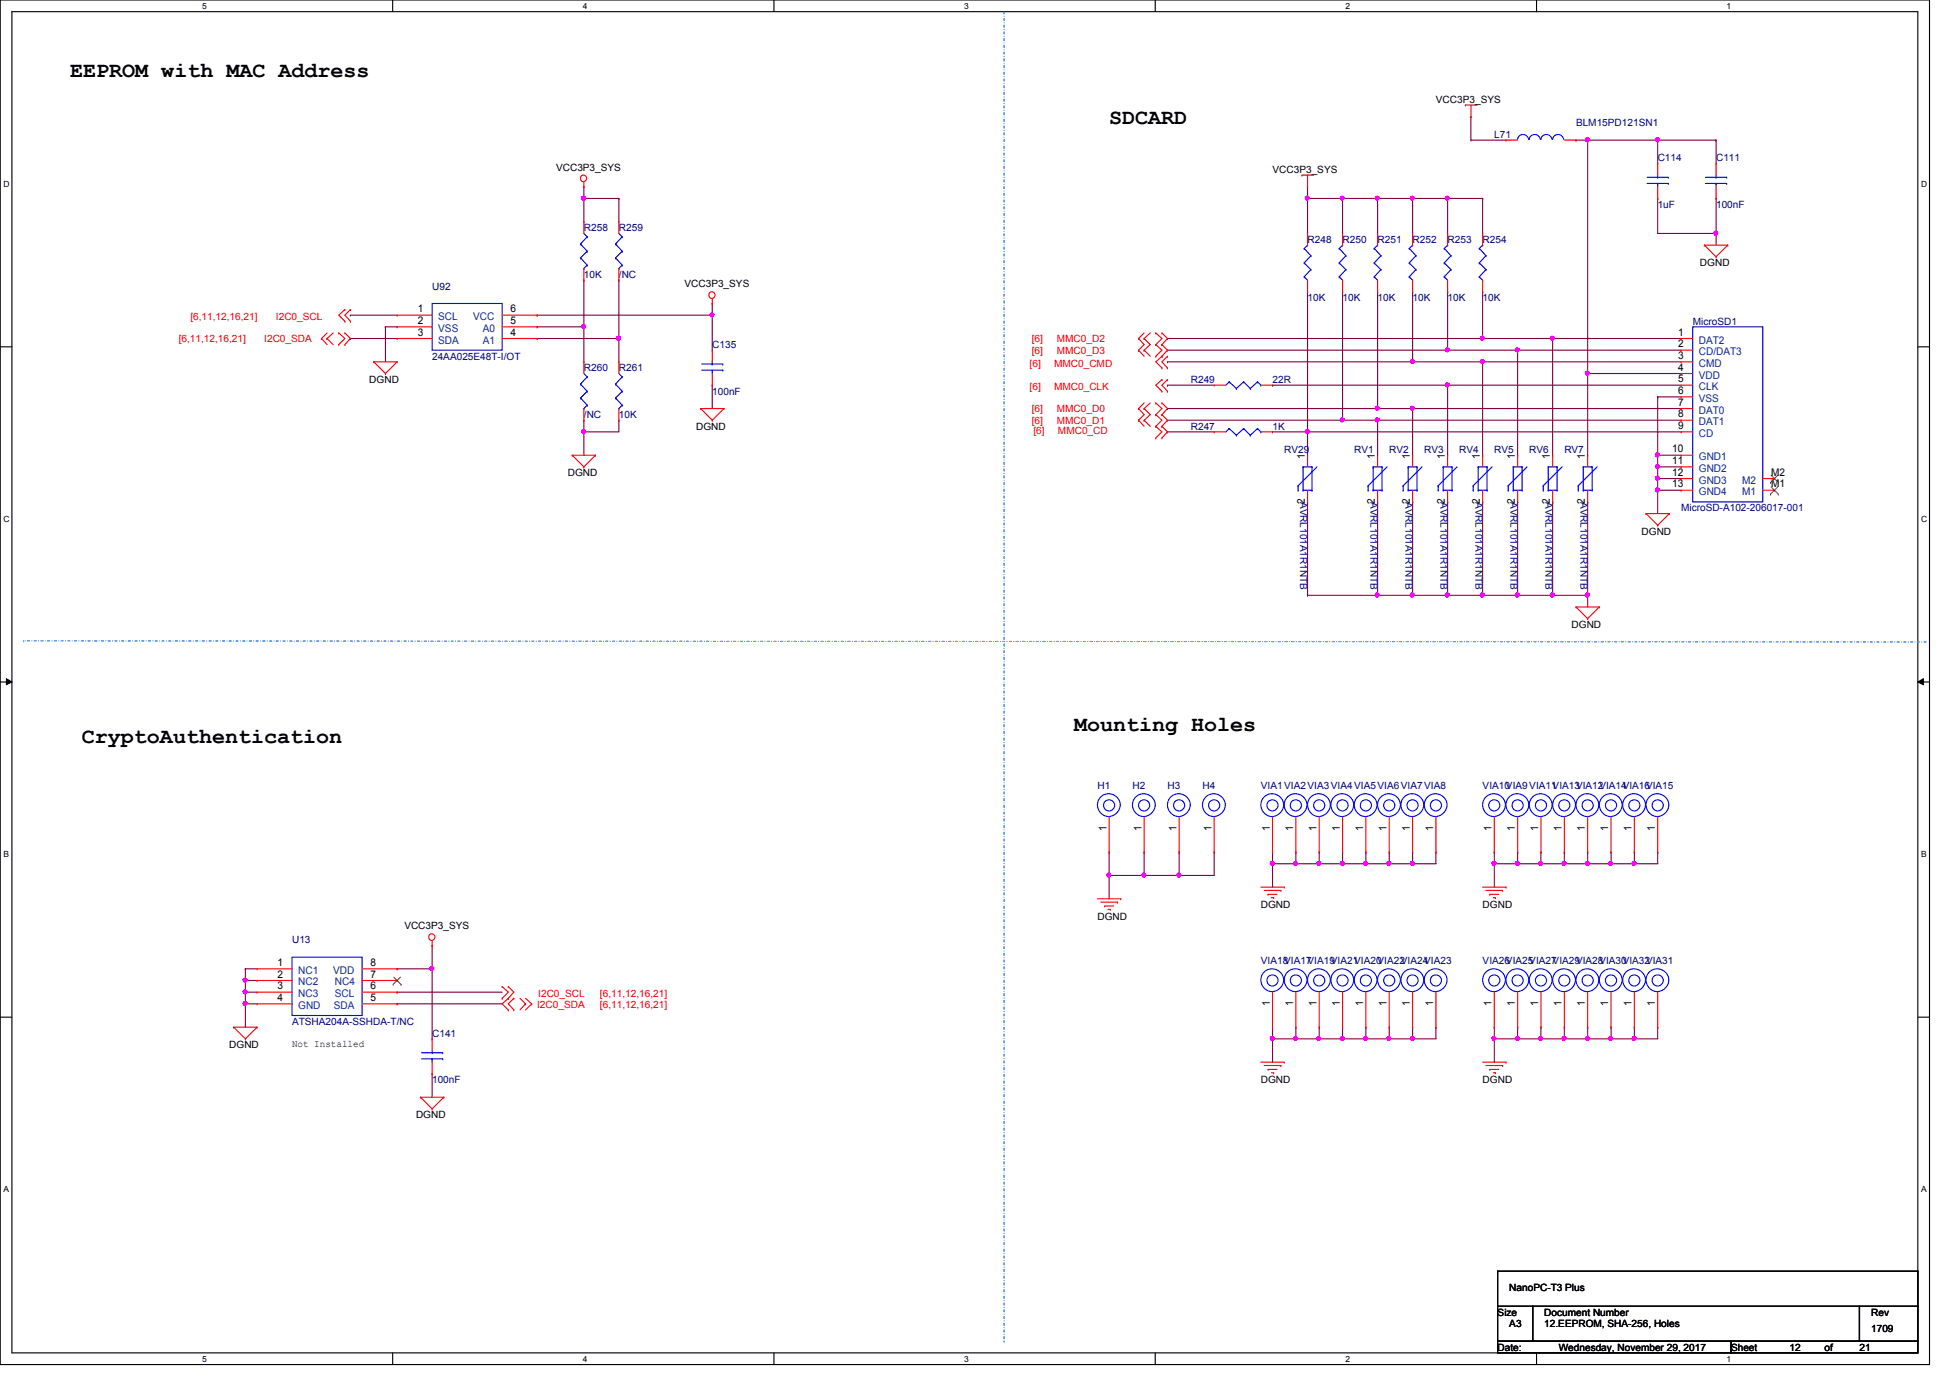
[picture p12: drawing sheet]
<svg xmlns="http://www.w3.org/2000/svg" width="297mm" height="210mm" viewBox="0 0 297 210" stroke-linecap="round" stroke-linejoin="round" font-family="sans-serif">
<defs><g id="words">
<g font-size="3.3">
<text x="10.7" y="11.8">EEPROM with MAC Address</text>
<text x="168.9" y="18.9">SDCARD</text>
<text x="12.5" y="113.1">CryptoAuthentication</text>
<text x="163.6" y="111.3">Mounting Holes</text>
</g>
<g font-size="1.6">
<text x="63.6" y="47.6">1</text>
<text x="77.8" y="47.6">6</text>
<text x="63.6" y="49.4">2</text>
<text x="63.6" y="51.1">3</text>
<text x="77.8" y="51.1">4</text>
<text x="77.8" y="49.4">5</text>
<text x="255.6" y="51.1">1</text>
<text x="255.6" y="52.9">2</text>
<text x="255.6" y="54.7">3</text>
<text x="255.6" y="56.5">4</text>
<text x="255.6" y="58.3">5</text>
<text x="255.6" y="60">6</text>
<text x="255.6" y="61.8">7</text>
<text x="255.6" y="63.6">8</text>
<text x="255.6" y="65.4">9</text>
<text x="198.8" y="69.9" transform="rotate(-90 198.8 69.9)">1</text>
<text x="209.4" y="69.9" transform="rotate(-90 209.4 69.9)">1</text>
<text x="214.8" y="69.9" transform="rotate(-90 214.8 69.9)">1</text>
<text x="220.1" y="69.9" transform="rotate(-90 220.1 69.9)">1</text>
<text x="225.4" y="69.9" transform="rotate(-90 225.4 69.9)">1</text>
<text x="230.8" y="69.9" transform="rotate(-90 230.8 69.9)">1</text>
<text x="236.1" y="69.9" transform="rotate(-90 236.1 69.9)">1</text>
<text x="241.4" y="69.9" transform="rotate(-90 241.4 69.9)">1</text>
<text x="254.7" y="68.9">10</text>
<text x="254.7" y="70.7">11</text>
<text x="198.8" y="76.8" transform="rotate(-90 198.8 76.8)">2</text>
<text x="209.4" y="76.8" transform="rotate(-90 209.4 76.8)">2</text>
<text x="214.8" y="76.8" transform="rotate(-90 214.8 76.8)">2</text>
<text x="220.1" y="76.8" transform="rotate(-90 220.1 76.8)">2</text>
<text x="225.4" y="76.8" transform="rotate(-90 225.4 76.8)">2</text>
<text x="230.8" y="76.8" transform="rotate(-90 230.8 76.8)">2</text>
<text x="236.1" y="76.8" transform="rotate(-90 236.1 76.8)">2</text>
<text x="241.4" y="76.8" transform="rotate(-90 241.4 76.8)">2</text>
<text x="254.7" y="72.5">12</text>
<text x="254.7" y="74.3">13</text>
<text x="269.8" y="74.3">M1</text>
<text x="269.8" y="72.5">M2</text>
<text x="168.5" y="126.6" transform="rotate(-90 168.5 126.6)">1</text>
<text x="173.9" y="126.6" transform="rotate(-90 173.9 126.6)">1</text>
<text x="179.2" y="126.6" transform="rotate(-90 179.2 126.6)">1</text>
<text x="184.5" y="126.6" transform="rotate(-90 184.5 126.6)">1</text>
<text x="193.4" y="126.6" transform="rotate(-90 193.4 126.6)">1</text>
<text x="197" y="126.6" transform="rotate(-90 197 126.6)">1</text>
<text x="200.5" y="126.6" transform="rotate(-90 200.5 126.6)">1</text>
<text x="204.1" y="126.6" transform="rotate(-90 204.1 126.6)">1</text>
<text x="207.6" y="126.6" transform="rotate(-90 207.6 126.6)">1</text>
<text x="211.2" y="126.6" transform="rotate(-90 211.2 126.6)">1</text>
<text x="214.8" y="126.6" transform="rotate(-90 214.8 126.6)">1</text>
<text x="218.3" y="126.6" transform="rotate(-90 218.3 126.6)">1</text>
<text x="227.2" y="126.6" transform="rotate(-90 227.2 126.6)">1</text>
<text x="230.8" y="126.6" transform="rotate(-90 230.8 126.6)">1</text>
<text x="234.3" y="126.6" transform="rotate(-90 234.3 126.6)">1</text>
<text x="237.9" y="126.6" transform="rotate(-90 237.9 126.6)">1</text>
<text x="241.4" y="126.6" transform="rotate(-90 241.4 126.6)">1</text>
<text x="245" y="126.6" transform="rotate(-90 245 126.6)">1</text>
<text x="248.5" y="126.6" transform="rotate(-90 248.5 126.6)">1</text>
<text x="252.1" y="126.6" transform="rotate(-90 252.1 126.6)">1</text>
<text x="42.3" y="147.2">1</text>
<text x="42.3" y="148.9">2</text>
<text x="56.4" y="148.9">7</text>
<text x="56.4" y="147.2">8</text>
<text x="42.3" y="150.7">3</text>
<text x="42.3" y="152.5">4</text>
<text x="56.4" y="152.5">5</text>
<text x="56.4" y="150.7">6</text>
<text x="193.4" y="153.2" transform="rotate(-90 193.4 153.2)">1</text>
<text x="197" y="153.2" transform="rotate(-90 197 153.2)">1</text>
<text x="200.5" y="153.2" transform="rotate(-90 200.5 153.2)">1</text>
<text x="204.1" y="153.2" transform="rotate(-90 204.1 153.2)">1</text>
<text x="207.6" y="153.2" transform="rotate(-90 207.6 153.2)">1</text>
<text x="211.2" y="153.2" transform="rotate(-90 211.2 153.2)">1</text>
<text x="214.8" y="153.2" transform="rotate(-90 214.8 153.2)">1</text>
<text x="218.3" y="153.2" transform="rotate(-90 218.3 153.2)">1</text>
<text x="227.2" y="153.2" transform="rotate(-90 227.2 153.2)">1</text>
<text x="230.8" y="153.2" transform="rotate(-90 230.8 153.2)">1</text>
<text x="234.3" y="153.2" transform="rotate(-90 234.3 153.2)">1</text>
<text x="237.9" y="153.2" transform="rotate(-90 237.9 153.2)">1</text>
<text x="241.4" y="153.2" transform="rotate(-90 241.4 153.2)">1</text>
<text x="245" y="153.2" transform="rotate(-90 245 153.2)">1</text>
<text x="248.5" y="153.2" transform="rotate(-90 248.5 153.2)">1</text>
<text x="252.1" y="153.2" transform="rotate(-90 252.1 153.2)">1</text>
</g>
<g font-size="1.6" fill="#004080">
<text x="66.8" y="48.8">SCL</text>
<text x="66.8" y="50.5">VSS</text>
<text x="66.8" y="52.3">SDA</text>
<text x="72.1" y="48.8">VCC</text>
<text x="73.5" y="52.3">A1</text>
<text x="73.5" y="50.5">A0</text>
<text x="258.8" y="52.3">DAT2</text>
<text x="258.8" y="54.1">CD/DAT3</text>
<text x="258.8" y="55.9">CMD</text>
<text x="258.8" y="57.7">VDD</text>
<text x="258.8" y="59.4">CLK</text>
<text x="258.8" y="61.2">VSS</text>
<text x="258.8" y="63">DAT0</text>
<text x="258.8" y="64.8">DAT1</text>
<text x="258.8" y="66.5">CD</text>
<text x="258.8" y="70.1">GND1</text>
<text x="258.8" y="71.9">GND2</text>
<text x="258.8" y="73.7">GND3</text>
<text x="258.8" y="75.4">GND4</text>
<text x="265.4" y="75.4">M1</text>
<text x="265.4" y="73.7">M2</text>
<text x="45.4" y="148.3">NC1</text>
<text x="50.8" y="148.3">VDD</text>
<text x="45.4" y="150.1">NC2</text>
<text x="45.4" y="151.9">NC3</text>
<text x="45.4" y="153.7">GND</text>
<text x="50.8" y="153.7">SDA</text>
<text x="51" y="151.9">SCL</text>
<text x="51" y="150.1">NC4</text>
</g>
<g font-size="1.5">
<text x="218.7" y="15.7">VCC3P3_SYS</text>
<text x="84.7" y="26">VCC3P3_SYS</text>
<text x="193.8" y="26.3">VCC3P3_SYS</text>
<text x="259" y="40.6">DGND</text>
<text x="104.3" y="43.8">VCC3P3_SYS</text>
<text x="56.3" y="58.3">DGND</text>
<text x="106" y="65.4">DGND</text>
<text x="86.5" y="72.6">DGND</text>
<text x="250.1" y="81.4">DGND</text>
<text x="239.4" y="95.7">DGND</text>
<text x="61.6" y="141.6">VCC3P3_SYS</text>
<text x="167.2" y="140.1">DGND</text>
<text x="192.1" y="138.3">DGND</text>
<text x="225.8" y="138.3">DGND</text>
<text x="34.9" y="159.7">DGND</text>
<text x="44.5" y="159.5">Not Installed</text>
<text x="192.1" y="165">DGND</text>
<text x="225.8" y="165">DGND</text>
<text x="63.4" y="170.3">DGND</text>
<text x="229.9" y="196.7">NanoPC-T3 Plus</text>
<text x="228.1" y="200.4">Size</text>
<text x="229.9" y="202.2">A3</text>
<text x="235.2" y="200.4">Document Number</text>
<text x="235.2" y="202.2">12.EEPROM, SHA-256, Holes</text>
<text x="285" y="202.9">1709</text>
<text x="285" y="200.4">Rev</text>
<text x="228.1" y="205.7">Date:</text>
<text x="237.4" y="205.7">Wednesday, November 29, 2017</text>
<text x="263.7" y="205.7">Sheet</text>
<text x="272.6" y="205.7">12</text>
<text x="277.9" y="205.7">of</text>
<text x="283.2" y="205.7">21</text>
</g>
<g font-size="1.5" fill="#000080">
<text x="227.6" y="21">L71</text>
<text x="240.1" y="19.2">BLM15PD121SN1</text>
<text x="252.5" y="24.6">C114</text>
<text x="261.4" y="24.6">C111</text>
<text x="88.9" y="35.2">R258</text>
<text x="94.3" y="35.2">R259</text>
<text x="252.5" y="31.7">1uF</text>
<text x="261.4" y="31.7">100nF</text>
<text x="199.2" y="37">R248</text>
<text x="204.5" y="37">R250</text>
<text x="209.8" y="37">R251</text>
<text x="215.2" y="37">R252</text>
<text x="220.5" y="37">R253</text>
<text x="225.8" y="37">R254</text>
<text x="65.8" y="44.1">U92</text>
<text x="88.9" y="42.3">10K</text>
<text x="94.3" y="42.3">/NC</text>
<text x="199.2" y="45.9">10K</text>
<text x="204.5" y="45.9">10K</text>
<text x="209.8" y="45.9">10K</text>
<text x="215.2" y="45.9">10K</text>
<text x="220.5" y="45.9">10K</text>
<text x="225.8" y="45.9">10K</text>
<text x="108.5" y="53">C135</text>
<text x="257.8" y="49.4">MicroSD1</text>
<text x="65.8" y="54.8">24AA025E48T-I/OT</text>
<text x="88.9" y="56.6">R260</text>
<text x="94.3" y="56.6">R261</text>
<text x="181.4" y="58.3">R249</text>
<text x="193.8" y="58.3">22R</text>
<text x="88.9" y="63.7">/NC</text>
<text x="94.3" y="63.7">10K</text>
<text x="108.5" y="60.1">100nF</text>
<text x="181.4" y="65.4">R247</text>
<text x="193.8" y="65.4">1K</text>
<text x="195.6" y="69">RV29</text>
<text x="206.3" y="69">RV1</text>
<text x="211.6" y="69">RV2</text>
<text x="217" y="69">RV3</text>
<text x="222.3" y="69">RV4</text>
<text x="227.6" y="69">RV5</text>
<text x="233" y="69">RV6</text>
<text x="238.3" y="69">RV7</text>
<text x="198.1" y="76.5" transform="rotate(90 198.1 76.5)">AVRL101A1R1NTB</text>
<text x="208.7" y="76.5" transform="rotate(90 208.7 76.5)">AVRL101A1R1NTB</text>
<text x="214.1" y="76.5" transform="rotate(90 214.1 76.5)">AVRL101A1R1NTB</text>
<text x="219.4" y="76.5" transform="rotate(90 219.4 76.5)">AVRL101A1R1NTB</text>
<text x="224.7" y="76.5" transform="rotate(90 224.7 76.5)">AVRL101A1R1NTB</text>
<text x="230.1" y="76.5" transform="rotate(90 230.1 76.5)">AVRL101A1R1NTB</text>
<text x="235.4" y="76.5" transform="rotate(90 235.4 76.5)">AVRL101A1R1NTB</text>
<text x="240.7" y="76.5" transform="rotate(90 240.7 76.5)">AVRL101A1R1NTB</text>
<text x="256.1" y="77.9">MicroSD-A102-206017-001</text>
<text x="167.2" y="120.2">H1</text>
<text x="172.5" y="120.2">H2</text>
<text x="177.8" y="120.2">H3</text>
<text x="183.2" y="120.2">H4</text>
<text x="192.1" y="120.2">VIA1VIA2VIA3VIA4VIA5VIA6VIA7VIA8</text>
<text x="225.8" y="120.2">VIA10VIA9VIA11VIA13VIA12VIA14VIA16VIA15</text>
<text x="44.5" y="143.7">U13</text>
<text x="192.1" y="146.9">VIA18VIA17VIA19VIA21VIA20VIA22VIA24VIA23</text>
<text x="225.8" y="146.9">VIA26VIA25VIA27VIA29VIA28VIA30VIA32VIA31</text>
<text x="44.5" y="156.1">ATSHA204A-SSHDA-T/NC</text>
<text x="65.8" y="157.9">C141</text>
<text x="65.8" y="165">100nF</text>
</g>
<g font-size="1.5" fill="#f00">
<text x="27.2" y="52.2">[6,11,12,16,21]</text>
<text x="29" y="48.8">[6,11,12,16,21]</text>
<text x="40.3" y="52.2">I2C0_SDA</text>
<text x="42" y="48.8">I2C0_SCL</text>
<text x="157.2" y="52.2">[6]</text>
<text x="157.2" y="53.9">[6]</text>
<text x="161" y="52.2">MMC0_D2</text>
<text x="161" y="53.9">MMC0_D3</text>
<text x="156.8" y="59.4">[6]</text>
<text x="156.8" y="55.9">[6]</text>
<text x="160.6" y="59.4">MMC0_CLK</text>
<text x="160.6" y="55.9">MMC0_CMD</text>
<text x="157.2" y="62.8">[6]</text>
<text x="157.2" y="64.6">[6]</text>
<text x="161" y="62.8">MMC0_D0</text>
<text x="161" y="64.6">MMC0_D1</text>
<text x="157.4" y="66.1">[6]</text>
<text x="161.2" y="66.1">MMC0_CD</text>
<text x="81.8" y="153.5">I2C0_SDA</text>
<text x="82" y="151.9">I2C0_SCL</text>
<text x="91.4" y="151.9">[6,11,12,16,21]</text>
<text x="91.4" y="153.5">[6,11,12,16,21]</text>
</g>
<g font-size="1.3">
<text x="30.8" y="1.4">5</text>
<text x="88.8" y="1.4">4</text>
<text x="146.9" y="1.4">3</text>
<text x="204.9" y="1.4">2</text>
<text x="263" y="1.4">1</text>
<text x=".5" y="28.4">D</text>
<text x="292.6" y="28.4">D</text>
<text x=".5" y="79.5">C</text>
<text x="292.6" y="79.5">C</text>
<text x=".5" y="130.6">B</text>
<text x="292.6" y="130.6">B</text>
<text x=".5" y="181.6">A</text>
<text x="292.6" y="181.6">A</text>
<text x="30.8" y="207.5">5</text>
<text x="88.8" y="207.5">4</text>
<text x="146.9" y="207.5">3</text>
<text x="204.9" y="207.5">2</text>
<text x="263" y="207.5">1</text>
</g>
</g></defs>
<path d="M0 0h293.9v207.9h-293.9zM1.8 1.8h290.3v204.3h-290.3z" fill="none" stroke="#000" stroke-width=".17"/>
<g fill="#fff">
<path d="M30.8 .3h.7v1.4h-.7z"/>
<path d="M30.8 206.3h.7v1.5h-.7z"/>
</g>
<path d="M59.8 0v1.8M59.8 206.1v1.8" fill="none" stroke="#000" stroke-width=".17"/>
<g fill="#fff">
<path d="M88.8 .3h.6v1.4h-.6z"/>
<path d="M88.8 206.3h.6v1.5h-.6z"/>
</g>
<path d="M117.9 0v1.8M117.9 206.1v1.8" fill="none" stroke="#000" stroke-width=".17"/>
<g fill="#fff">
<path d="M146.9 .3h.6v1.4h-.6z"/>
<path d="M146.9 206.3h.6v1.5h-.6z"/>
</g>
<path d="M176 0v1.8M176 206.1v1.8" fill="none" stroke="#000" stroke-width=".17"/>
<g fill="#fff">
<path d="M204.9 .3h.7v1.4h-.7z"/>
<path d="M204.9 206.3h.7v1.5h-.7z"/>
</g>
<path d="M234.1 0v1.8M234.1 206.1v1.8" fill="none" stroke="#000" stroke-width=".17"/>
<g fill="#fff">
<path d="M263 .3h.7v1.4h-.7z"/>
<path d="M263 206.3h.7v1.5h-.7z"/>
<path d="M.5 27.3h1v1.4h-1z"/>
<path d="M292.6 27.3h1v1.4h-1z"/>
<path d="M.5 78.3h1v1.5h-1z"/>
<path d="M292.6 78.3h1v1.5h-1z"/>
</g>
<path d="M0 52.8h1.8M292.1 52.8h1.8" fill="none" stroke="#000" stroke-width=".17"/>
<g fill="#fff">
<path d="M.5 129.4h.9v1.4h-.9z"/>
<path d="M292.6 129.4h.9v1.4h-.9z"/>
</g>
<path d="M0 103.9h1.8M292.1 103.9h1.8" fill="none" stroke="#000" stroke-width=".17"/>
<path d="M1 103.4l.8 .5-.8 .4zM292.1 103.9l.9-.5v.9z" fill="#000"/>
<path d="M1 103.4l.8 .5-.8 .4zM292.1 103.9l.9-.5v.9z" fill="none" stroke="#000" stroke-width=".15"/>
<g fill="#fff">
<path d="M.5 180.4h.8v1.5h-.8z"/>
<path d="M292.6 180.4h.8v1.5h-.8z"/>
</g>
<path d="M0 154.9h1.8M292.1 154.9h1.8" fill="none" stroke="#000" stroke-width=".17"/>
<path d="M152.9 1.8v202.5M3.6 97.6h.1M293.4 97.8l-289.8-.2M152.9 204.3h.1" fill="none" stroke="#0080ff" stroke-width=".17" stroke-dasharray=".3 .3 0 .3"/>
<path d="M37.4 152.9h.1M37.4 152.9h1.8M60.5 152.9h.1M60.5 151.1h.1M60.5 152.9h16M60.5 151.1h16" fill="none" stroke="#800040" stroke-width=".17"/>
<circle cx="37.3" cy="152.9" r=".31" fill="#f0f"/>
<circle cx="37.3" cy="152.9" r=".31" fill="none" stroke="#f0f" stroke-width=".17"/>
<path d="M37.4 152.9h.1M37.4 152.9v3.6M60.5 147.6h.1M60.5 147.6h5.3M65.8 144h.1M65.8 147.6h.1M65.8 144v14.2M65.8 163.6h.1M65.8 163.6v3.5" fill="none" stroke="#800040" stroke-width=".17"/>
<circle cx="65.8" cy="147.5" r=".31" fill="#f0f"/>
<circle cx="65.8" cy="147.5" r=".31" fill="none" stroke="#f0f" stroke-width=".17"/>
<path d="M81.8 48h.1M81.8 48h26.7" fill="none" stroke="#800040" stroke-width=".17"/>
<circle cx="108.4" cy="48" r=".31" fill="#f0f"/>
<circle cx="108.4" cy="48" r=".31" fill="none" stroke="#f0f" stroke-width=".17"/>
<path d="M88.9 30.2h.1M88.9 30.2v3.6M88.9 30.2h5.4M53.4 51.6h.1M53.4 48h.1M53.4 51.6h7.1M53.4 48h7.1M58.7 49.8h.1M58.7 49.8h1.8M58.7 49.8v5.3M108.5 46.2h.1M108.5 46.2v1.8" fill="none" stroke="#800040" stroke-width=".17"/>
<circle cx="88.9" cy="30.2" r=".31" fill="#f0f"/>
<circle cx="88.9" cy="30.2" r=".31" fill="none" stroke="#f0f" stroke-width=".17"/>
<path d="M94.3 30.2h.1M94.3 30.2v3.6M81.8 49.8h.1M81.8 49.8h7.1M88.9 49.8h.1M88.9 49.8v5.3" fill="none" stroke="#800040" stroke-width=".17"/>
<circle cx="88.9" cy="49.7" r=".31" fill="#f0f"/>
<circle cx="88.9" cy="49.7" r=".31" fill="none" stroke="#f0f" stroke-width=".17"/>
<path d="M81.8 51.6h.1M81.8 51.6h12.5M94.3 42.7h.1M94.3 51.6h.1M94.3 42.7v12.4" fill="none" stroke="#800040" stroke-width=".17"/>
<circle cx="94.2" cy="51.5" r=".31" fill="#f0f"/>
<circle cx="94.2" cy="51.5" r=".31" fill="none" stroke="#f0f" stroke-width=".17"/>
<path d="M88.9 65.8h.1M88.9 65.8v3.5" fill="none" stroke="#800040" stroke-width=".17"/>
<circle cx="88.9" cy="65.7" r=".31" fill="#f0f"/>
<circle cx="88.9" cy="65.7" r=".31" fill="none" stroke="#f0f" stroke-width=".17"/>
<g fill="none" stroke="#800040" stroke-width=".17">
<path d="M88.9 28.4h.1M88.9 28.4v1.8M88.9 42.7h.1M88.9 42.7v7.1M108.5 48h.1M108.5 58.7h.1M108.5 48v5.3M108.5 58.7v3.5M88.9 65.8h.1M88.9 64h.1M88.9 64v1.8M94.3 64h.1"/>
<path d="M94.3 64v1.8h-5.4M37.4 147.6h.1M37.4 149.4h.1M37.4 147.6h1.8M37.4 149.4v1.7M37.4 149.4h1.8"/>
</g>
<circle cx="37.3" cy="149.3" r=".31" fill="#f0f"/>
<circle cx="37.3" cy="149.3" r=".31" fill="none" stroke="#f0f" stroke-width=".17"/>
<path d="M37.4 151.1h.1M37.4 151.1h1.8" fill="none" stroke="#800040" stroke-width=".17"/>
<circle cx="37.3" cy="151.1" r=".31" fill="#f0f"/>
<circle cx="37.3" cy="151.1" r=".31" fill="none" stroke="#f0f" stroke-width=".17"/>
<path d="M168.9 129.8h.1M168.9 129.8v3.5M174.3 133.3h.1M174.3 133.3h5.3M37.4 151.1h.1M37.4 147.6h.1M37.4 147.6v1.8M37.4 151.1v1.8" fill="none" stroke="#800040" stroke-width=".17"/>
<circle cx="168.9" cy="133.3" r=".31" fill="#f0f"/>
<circle cx="168.9" cy="133.3" r=".31" fill="none" stroke="#f0f" stroke-width=".17"/>
<path d="M168.9 133.3h.1M168.9 133.3v3.6M168.9 133.3h5.4M179.6 129.8h.1M179.6 129.8v3.5M185 129.8h.1M185 129.8v3.5" fill="none" stroke="#800040" stroke-width=".17"/>
<circle cx="179.6" cy="133.3" r=".31" fill="#f0f"/>
<circle cx="179.6" cy="133.3" r=".31" fill="none" stroke="#f0f" stroke-width=".17"/>
<path d="M174.3 129.8h.1M174.3 129.8v3.5M179.6 133.3h.1M179.6 133.3h5.4" fill="none" stroke="#800040" stroke-width=".17"/>
<circle cx="174.2" cy="133.3" r=".31" fill="#f0f"/>
<circle cx="174.2" cy="133.3" r=".31" fill="none" stroke="#f0f" stroke-width=".17"/>
<path d="M193.8 131.6h.1M193.8 131.6h24.9M193.8 131.6v3.5M197.4 131.6h.1M201 131.6h.1M204.5 131.6h.1M208.1 131.6h.1M211.6 131.6h.1M215.2 131.6h.1M215.2 129.8h.1M215.2 129.8v1.8" fill="none" stroke="#800040" stroke-width=".17"/>
<circle cx="215.1" cy="131.5" r=".31" fill="#f0f"/>
<circle cx="215.1" cy="131.5" r=".31" fill="none" stroke="#f0f" stroke-width=".17"/>
<path d="M197.4 129.8h.1M197.4 129.8v1.8M218.7 129.8h.1M218.7 129.8v1.8" fill="none" stroke="#800040" stroke-width=".17"/>
<circle cx="197.3" cy="131.5" r=".31" fill="#f0f"/>
<circle cx="197.3" cy="131.5" r=".31" fill="none" stroke="#f0f" stroke-width=".17"/>
<path d="M201 129.8h.1M201 129.8v1.8" fill="none" stroke="#800040" stroke-width=".17"/>
<circle cx="200.9" cy="131.5" r=".31" fill="#f0f"/>
<circle cx="200.9" cy="131.5" r=".31" fill="none" stroke="#f0f" stroke-width=".17"/>
<path d="M204.5 129.8h.1M204.5 129.8v1.8" fill="none" stroke="#800040" stroke-width=".17"/>
<circle cx="204.5" cy="131.5" r=".31" fill="#f0f"/>
<circle cx="204.5" cy="131.5" r=".31" fill="none" stroke="#f0f" stroke-width=".17"/>
<path d="M208.1 129.8h.1M208.1 129.8v1.8" fill="none" stroke="#800040" stroke-width=".17"/>
<circle cx="208" cy="131.5" r=".31" fill="#f0f"/>
<circle cx="208" cy="131.5" r=".31" fill="none" stroke="#f0f" stroke-width=".17"/>
<path d="M211.6 129.8h.1M211.6 129.8v1.8" fill="none" stroke="#800040" stroke-width=".17"/>
<circle cx="211.6" cy="131.5" r=".31" fill="#f0f"/>
<circle cx="211.6" cy="131.5" r=".31" fill="none" stroke="#f0f" stroke-width=".17"/>
<path d="M193.8 129.8h.1M193.8 129.8v1.8" fill="none" stroke="#800040" stroke-width=".17"/>
<circle cx="193.8" cy="131.5" r=".31" fill="#f0f"/>
<circle cx="193.8" cy="131.5" r=".31" fill="none" stroke="#f0f" stroke-width=".17"/>
<path d="M227.6 131.6h.1M227.6 131.6h24.9M227.6 131.6v3.5M231.2 131.6h.1M234.7 131.6h.1M238.3 131.6h.1M241.8 131.6h.1M245.4 131.6h.1M249 131.6h.1M249 129.8h.1M249 129.8v1.8" fill="none" stroke="#800040" stroke-width=".17"/>
<circle cx="248.9" cy="131.5" r=".31" fill="#f0f"/>
<circle cx="248.9" cy="131.5" r=".31" fill="none" stroke="#f0f" stroke-width=".17"/>
<path d="M231.2 129.8h.1M231.2 129.8v1.8M252.5 129.8h.1M252.5 129.8v1.8" fill="none" stroke="#800040" stroke-width=".17"/>
<circle cx="231.1" cy="131.5" r=".31" fill="#f0f"/>
<circle cx="231.1" cy="131.5" r=".31" fill="none" stroke="#f0f" stroke-width=".17"/>
<path d="M234.7 129.8h.1M234.7 129.8v1.8" fill="none" stroke="#800040" stroke-width=".17"/>
<circle cx="234.7" cy="131.5" r=".31" fill="#f0f"/>
<circle cx="234.7" cy="131.5" r=".31" fill="none" stroke="#f0f" stroke-width=".17"/>
<path d="M238.3 129.8h.1M238.3 129.8v1.8" fill="none" stroke="#800040" stroke-width=".17"/>
<circle cx="238.2" cy="131.5" r=".31" fill="#f0f"/>
<circle cx="238.2" cy="131.5" r=".31" fill="none" stroke="#f0f" stroke-width=".17"/>
<path d="M241.8 129.8h.1M241.8 129.8v1.8" fill="none" stroke="#800040" stroke-width=".17"/>
<circle cx="241.8" cy="131.5" r=".31" fill="#f0f"/>
<circle cx="241.8" cy="131.5" r=".31" fill="none" stroke="#f0f" stroke-width=".17"/>
<path d="M245.4 129.8h.1M245.4 129.8v1.8" fill="none" stroke="#800040" stroke-width=".17"/>
<circle cx="245.3" cy="131.5" r=".31" fill="#f0f"/>
<circle cx="245.3" cy="131.5" r=".31" fill="none" stroke="#f0f" stroke-width=".17"/>
<path d="M227.6 129.8h.1M227.6 129.8v1.8" fill="none" stroke="#800040" stroke-width=".17"/>
<circle cx="227.6" cy="131.5" r=".31" fill="#f0f"/>
<circle cx="227.6" cy="131.5" r=".31" fill="none" stroke="#f0f" stroke-width=".17"/>
<path d="M193.8 158.2h.1M193.8 158.2v3.6M197.4 158.2h.1M201 158.2h.1M204.5 158.2h.1M208.1 158.2h.1M211.6 156.5h.1M211.6 156.5v1.7h-17.8M215.2 158.2h.1M215.2 158.2h3.5" fill="none" stroke="#800040" stroke-width=".17"/>
<circle cx="211.6" cy="158.2" r=".31" fill="#f0f"/>
<circle cx="211.6" cy="158.2" r=".31" fill="none" stroke="#f0f" stroke-width=".17"/>
<path d="M208.1 156.5h.1M208.1 156.5v1.7" fill="none" stroke="#800040" stroke-width=".17"/>
<circle cx="208" cy="158.2" r=".31" fill="#f0f"/>
<circle cx="208" cy="158.2" r=".31" fill="none" stroke="#f0f" stroke-width=".17"/>
<path d="M204.5 156.5h.1M204.5 156.5v1.7" fill="none" stroke="#800040" stroke-width=".17"/>
<circle cx="204.5" cy="158.2" r=".31" fill="#f0f"/>
<circle cx="204.5" cy="158.2" r=".31" fill="none" stroke="#f0f" stroke-width=".17"/>
<path d="M201 156.5h.1M201 156.5v1.7" fill="none" stroke="#800040" stroke-width=".17"/>
<circle cx="200.9" cy="158.2" r=".31" fill="#f0f"/>
<circle cx="200.9" cy="158.2" r=".31" fill="none" stroke="#f0f" stroke-width=".17"/>
<path d="M197.4 156.5h.1M197.4 156.5v1.7" fill="none" stroke="#800040" stroke-width=".17"/>
<circle cx="197.3" cy="158.2" r=".31" fill="#f0f"/>
<circle cx="197.3" cy="158.2" r=".31" fill="none" stroke="#f0f" stroke-width=".17"/>
<path d="M215.2 156.5h.1M215.2 156.5v1.7M218.7 156.5h.1M218.7 156.5v1.7" fill="none" stroke="#800040" stroke-width=".17"/>
<circle cx="215.1" cy="158.2" r=".31" fill="#f0f"/>
<circle cx="215.1" cy="158.2" r=".31" fill="none" stroke="#f0f" stroke-width=".17"/>
<path d="M193.8 156.5h.1M193.8 156.5v1.7M211.6 158.2h.1M211.6 158.2h3.6" fill="none" stroke="#800040" stroke-width=".17"/>
<circle cx="193.8" cy="158.2" r=".31" fill="#f0f"/>
<circle cx="193.8" cy="158.2" r=".31" fill="none" stroke="#f0f" stroke-width=".17"/>
<path d="M227.6 158.2h.1M227.6 158.2v3.6M231.2 158.2h.1M234.7 156.5h.1M234.7 156.5v1.7h-7.1M249 158.2h.1M249 158.2h3.5" fill="none" stroke="#800040" stroke-width=".17"/>
<circle cx="234.7" cy="158.2" r=".31" fill="#f0f"/>
<circle cx="234.7" cy="158.2" r=".31" fill="none" stroke="#f0f" stroke-width=".17"/>
<path d="M231.2 156.5h.1M231.2 156.5v1.7" fill="none" stroke="#800040" stroke-width=".17"/>
<circle cx="231.1" cy="158.2" r=".31" fill="#f0f"/>
<circle cx="231.1" cy="158.2" r=".31" fill="none" stroke="#f0f" stroke-width=".17"/>
<path d="M249 156.5h.1M249 156.5v1.7M252.5 156.5h.1M252.5 156.5v1.7" fill="none" stroke="#800040" stroke-width=".17"/>
<circle cx="248.9" cy="158.2" r=".31" fill="#f0f"/>
<circle cx="248.9" cy="158.2" r=".31" fill="none" stroke="#f0f" stroke-width=".17"/>
<path d="M227.6 156.5h.1M227.6 156.5v1.7M234.7 158.2h.1M234.7 158.2h14.3M238.3 158.2h.1M241.8 158.2h.1M245.4 158.2h.1" fill="none" stroke="#800040" stroke-width=".17"/>
<circle cx="227.6" cy="158.2" r=".31" fill="#f0f"/>
<circle cx="227.6" cy="158.2" r=".31" fill="none" stroke="#f0f" stroke-width=".17"/>
<path d="M245.4 156.5h.1M245.4 156.5v1.7" fill="none" stroke="#800040" stroke-width=".17"/>
<circle cx="245.3" cy="158.2" r=".31" fill="#f0f"/>
<circle cx="245.3" cy="158.2" r=".31" fill="none" stroke="#f0f" stroke-width=".17"/>
<path d="M241.8 156.5h.1M241.8 156.5v1.7" fill="none" stroke="#800040" stroke-width=".17"/>
<circle cx="241.8" cy="158.2" r=".31" fill="#f0f"/>
<circle cx="241.8" cy="158.2" r=".31" fill="none" stroke="#f0f" stroke-width=".17"/>
<path d="M238.3 156.5h.1M238.3 156.5v1.7" fill="none" stroke="#800040" stroke-width=".17"/>
<circle cx="238.2" cy="158.2" r=".31" fill="#f0f"/>
<circle cx="238.2" cy="158.2" r=".31" fill="none" stroke="#f0f" stroke-width=".17"/>
<path d="M199.2 30.2h.1M199.2 30.2v5.4M177.8 65.8h.1M177.8 65.8h7.2" fill="none" stroke="#800040" stroke-width=".17"/>
<circle cx="199.1" cy="30.2" r=".31" fill="#f0f"/>
<circle cx="199.1" cy="30.2" r=".31" fill="none" stroke="#f0f" stroke-width=".17"/>
<path d="M199.2 44.4h.1M199.2 44.4v21.4" fill="none" stroke="#800040" stroke-width=".17"/>
<circle cx="199.1" cy="65.7" r=".31" fill="#f0f"/>
<circle cx="199.1" cy="65.7" r=".31" fill="none" stroke="#f0f" stroke-width=".17"/>
<path d="M193.8 65.8h.1M193.8 65.8h5.4M215.2 62.2h.1M215.2 62.2h40.9" fill="none" stroke="#800040" stroke-width=".17"/>
<circle cx="215.1" cy="62.2" r=".31" fill="#f0f"/>
<circle cx="215.1" cy="62.2" r=".31" fill="none" stroke="#f0f" stroke-width=".17"/>
<path d="M209.8 64h.1M209.8 64h46.3" fill="none" stroke="#800040" stroke-width=".17"/>
<circle cx="209.8" cy="64" r=".31" fill="#f0f"/>
<circle cx="209.8" cy="64" r=".31" fill="none" stroke="#f0f" stroke-width=".17"/>
<path d="M220.5 58.7h.1M220.5 58.7h35.6M252.5 60.5h.1M252.5 60.5h3.6" fill="none" stroke="#800040" stroke-width=".17"/>
<circle cx="220.5" cy="58.6" r=".31" fill="#f0f"/>
<circle cx="220.5" cy="58.6" r=".31" fill="none" stroke="#f0f" stroke-width=".17"/>
<path d="M177.8 58.7h.1M177.8 58.7h7.2M204.5 44.4h.1M204.5 44.4v19.6M225.8 55.1h.1M225.8 55.1h30.3M231.2 53.3h.1M231.2 53.3h24.9M236.5 51.6h.1M236.5 51.6h19.6" fill="none" stroke="#800040" stroke-width=".17"/>
<circle cx="204.5" cy="64" r=".31" fill="#f0f"/>
<circle cx="204.5" cy="64" r=".31" fill="none" stroke="#f0f" stroke-width=".17"/>
<path d="M209.8 44.4h.1M209.8 44.4v17.8M177.8 64h.1M177.8 64h26.7" fill="none" stroke="#800040" stroke-width=".17"/>
<circle cx="209.8" cy="62.2" r=".31" fill="#f0f"/>
<circle cx="209.8" cy="62.2" r=".31" fill="none" stroke="#f0f" stroke-width=".17"/>
<g fill="none" stroke="#800040" stroke-width=".17">
<path d="M199.2 30.2h.1M199.2 28.4h.1M199.2 30.2h5.3M199.2 28.4v1.8M220.5 30.2h.1M220.5 30.2v5.4M220.5 30.2h5.3M225.8 30.2h.1M225.8 30.2v5.4M177.8 55.1h.1M177.8 53.3h.1M215.2 44.4h.1"/>
<path d="M215.2 44.4v10.7h-37.4M220.5 44.4h.1M220.5 44.4v8.9h-42.7M225.8 44.4h.1M225.8 44.4v7.2M177.8 62.2h.1M177.8 62.2h32"/>
</g>
<circle cx="220.5" cy="30.2" r=".31" fill="#f0f"/>
<circle cx="220.5" cy="30.2" r=".31" fill="none" stroke="#f0f" stroke-width=".17"/>
<path d="M209.8 30.2h.1M209.8 30.2v5.4M209.8 30.2h5.4M215.2 30.2h.1M215.2 30.2v5.4" fill="none" stroke="#800040" stroke-width=".17"/>
<circle cx="215.1" cy="30.2" r=".31" fill="#f0f"/>
<circle cx="215.1" cy="30.2" r=".31" fill="none" stroke="#f0f" stroke-width=".17"/>
<path d="M204.5 30.2h.1M204.5 30.2v5.4M204.5 30.2h5.3" fill="none" stroke="#800040" stroke-width=".17"/>
<circle cx="209.8" cy="30.2" r=".31" fill="#f0f"/>
<circle cx="209.8" cy="30.2" r=".31" fill="none" stroke="#f0f" stroke-width=".17"/>
<circle cx="204.5" cy="30.2" r=".31" fill="#f0f"/>
<circle cx="204.5" cy="30.2" r=".31" fill="none" stroke="#f0f" stroke-width=".17"/>
<path d="M177.8 51.6h.1M177.8 51.6h48" fill="none" stroke="#800040" stroke-width=".17"/>
<circle cx="225.8" cy="51.5" r=".31" fill="#f0f"/>
<circle cx="225.8" cy="51.5" r=".31" fill="none" stroke="#f0f" stroke-width=".17"/>
<path d="M215.2 30.2h.1M215.2 30.2h5.3M252.5 71.1h.1M252.5 69.3h.1M252.5 71.1h3.6M252.5 69.3v1.8" fill="none" stroke="#800040" stroke-width=".17"/>
<circle cx="252.5" cy="71.1" r=".31" fill="#f0f"/>
<circle cx="252.5" cy="71.1" r=".31" fill="none" stroke="#f0f" stroke-width=".17"/>
<path d="M252.5 72.9h.1M252.5 72.9h3.6" fill="none" stroke="#800040" stroke-width=".17"/>
<circle cx="252.5" cy="72.8" r=".31" fill="#f0f"/>
<circle cx="252.5" cy="72.8" r=".31" fill="none" stroke="#f0f" stroke-width=".17"/>
<path d="M241.8 21.3h.1M241.8 21.3v35.6M252.5 71.1h.1M252.5 71.1v1.8" fill="none" stroke="#800040" stroke-width=".17"/>
<circle cx="241.8" cy="56.8" r=".31" fill="#f0f"/>
<circle cx="241.8" cy="56.8" r=".31" fill="none" stroke="#f0f" stroke-width=".17"/>
<circle cx="241.8" cy="21.3" r=".31" fill="#f0f"/>
<circle cx="241.8" cy="21.3" r=".31" fill="none" stroke="#f0f" stroke-width=".17"/>
<path d="M241.8 56.9h.1M241.8 56.9h14.3M252.5 74.7h.1M252.5 74.7h3.6" fill="none" stroke="#800040" stroke-width=".17"/>
<circle cx="252.5" cy="74.6" r=".31" fill="#f0f"/>
<circle cx="252.5" cy="74.6" r=".31" fill="none" stroke="#f0f" stroke-width=".17"/>
<path d="M224.1 17.8h.1M224.1 17.8v3.5M252.5 74.7h.1M252.5 69.3h.1M252.5 60.5h.1M252.5 60.5v8.8M252.5 74.7v3.5M252.5 69.3h3.6" fill="none" stroke="#800040" stroke-width=".17"/>
<circle cx="252.5" cy="69.3" r=".31" fill="#f0f"/>
<circle cx="252.5" cy="69.3" r=".31" fill="none" stroke="#f0f" stroke-width=".17"/>
<g fill="none" stroke="#800040" stroke-width=".17">
<path d="M261.4 21.3h.1M261.4 35.6h.1M261.4 21.3v3.6M261.4 35.6v1.7M193.8 58.7h.1M193.8 58.7h26.7M215.2 55.1h.1M215.2 55.1h10.6M220.5 58.7h.1M220.5 58.7v10.6M225.8 55.1h.1M225.8 55.1v14.2"/>
<path d="M199.2 65.8h.1M199.2 65.8h56.9M204.5 64h.1M204.5 64h5.3M209.8 64h.1M209.8 62.2h.1M209.8 64v5.3M209.8 62.2h5.4M215.2 62.2h.1M215.2 62.2v7.1M252.5 72.9h.1M252.5 72.9v1.8"/>
</g>
<circle cx="225.8" cy="55.1" r=".31" fill="#f0f"/>
<circle cx="225.8" cy="55.1" r=".31" fill="none" stroke="#f0f" stroke-width=".17"/>
<circle cx="215.1" cy="55.1" r=".31" fill="#f0f"/>
<circle cx="215.1" cy="55.1" r=".31" fill="none" stroke="#f0f" stroke-width=".17"/>
<path d="M231.2 53.3h.1M231.2 53.3v16" fill="none" stroke="#800040" stroke-width=".17"/>
<circle cx="231.1" cy="53.3" r=".31" fill="#f0f"/>
<circle cx="231.1" cy="53.3" r=".31" fill="none" stroke="#f0f" stroke-width=".17"/>
<path d="M220.5 53.3h.1M220.5 53.3h10.7" fill="none" stroke="#800040" stroke-width=".17"/>
<circle cx="220.5" cy="53.3" r=".31" fill="#f0f"/>
<circle cx="220.5" cy="53.3" r=".31" fill="none" stroke="#f0f" stroke-width=".17"/>
<path d="M236.5 51.6h.1M236.5 51.6v17.7" fill="none" stroke="#800040" stroke-width=".17"/>
<circle cx="236.5" cy="51.5" r=".31" fill="#f0f"/>
<circle cx="236.5" cy="51.5" r=".31" fill="none" stroke="#f0f" stroke-width=".17"/>
<path d="M225.8 51.6h.1M225.8 51.6h10.7M241.8 56.9h.1M241.8 56.9v12.4M241.8 76.5h.1M241.8 76.5v14.2" fill="none" stroke="#800040" stroke-width=".17"/>
<circle cx="241.8" cy="90.6" r=".31" fill="#f0f"/>
<circle cx="241.8" cy="90.6" r=".31" fill="none" stroke="#f0f" stroke-width=".17"/>
<path d="M236.5 76.5h.1M236.5 76.5v14.2M236.5 90.7h.1M236.5 90.7h5.3" fill="none" stroke="#800040" stroke-width=".17"/>
<circle cx="236.5" cy="90.6" r=".31" fill="#f0f"/>
<circle cx="236.5" cy="90.6" r=".31" fill="none" stroke="#f0f" stroke-width=".17"/>
<path d="M231.2 76.5h.1M231.2 76.5v14.2M231.2 90.7h.1M231.2 90.7h5.3M241.8 90.7h.1M241.8 90.7v1.8" fill="none" stroke="#800040" stroke-width=".17"/>
<circle cx="231.1" cy="90.6" r=".31" fill="#f0f"/>
<circle cx="231.1" cy="90.6" r=".31" fill="none" stroke="#f0f" stroke-width=".17"/>
<path d="M225.8 76.5h.1M225.8 76.5v14.2M220.5 90.7h.1M220.5 90.7h10.7M225.8 90.7h.1" fill="none" stroke="#800040" stroke-width=".17"/>
<circle cx="225.8" cy="90.6" r=".31" fill="#f0f"/>
<circle cx="225.8" cy="90.6" r=".31" fill="none" stroke="#f0f" stroke-width=".17"/>
<circle cx="220.5" cy="90.6" r=".31" fill="#f0f"/>
<circle cx="220.5" cy="90.6" r=".31" fill="none" stroke="#f0f" stroke-width=".17"/>
<path d="M215.2 76.5h.1M215.2 76.5v14.2M220.5 76.5h.1M220.5 76.5v14.2h-5.3M215.2 90.7h.1" fill="none" stroke="#800040" stroke-width=".17"/>
<circle cx="215.1" cy="90.6" r=".31" fill="#f0f"/>
<circle cx="215.1" cy="90.6" r=".31" fill="none" stroke="#f0f" stroke-width=".17"/>
<path d="M209.8 76.5h.1M209.8 76.5v14.2M209.8 90.7h.1M209.8 90.7h5.4" fill="none" stroke="#800040" stroke-width=".17"/>
<circle cx="209.8" cy="90.6" r=".31" fill="#f0f"/>
<circle cx="209.8" cy="90.6" r=".31" fill="none" stroke="#f0f" stroke-width=".17"/>
<path d="M224.1 21.3h.1M224.1 21.3h5.3M240.1 21.3h.1M240.1 21.3h1.7M252.5 21.3h.1M252.5 21.3h8.9M199.2 65.8h.1M199.2 65.8v3.5M199.2 76.5v14.2M199.2 90.7h.1M199.2 90.7h10.6M209.8 90.7h.1" fill="none" stroke="#800040" stroke-width=".17"/>
<circle cx="252.5" cy="21.3" r=".31" fill="#f0f"/>
<circle cx="252.5" cy="21.3" r=".31" fill="none" stroke="#f0f" stroke-width=".17"/>
<path d="M241.8 21.3h.1M241.8 21.3h10.7M252.5 21.3h.1M252.5 30.2h.1M252.5 21.3v3.6M252.5 30.2v5.4h8.9M261.4 35.6h.1" fill="none" stroke="#800040" stroke-width=".17"/>
<circle cx="261.4" cy="35.5" r=".31" fill="#f0f"/>
<circle cx="261.4" cy="35.5" r=".31" fill="none" stroke="#f0f" stroke-width=".17"/>
<path d="M261.4 30.2h.1M261.4 30.2v5.4" fill="none" stroke="#800040" stroke-width=".17"/>
<g fill="none" stroke="#f00" stroke-width=".17">
<path d="M223.2 16h.1M223.2 16h1.8M224.1 17.8h.1M224.1 16v1.8M88.9 28.4h.1M88.9 33.8h.1M88.9 27.8v.6M88.9 33.8v1.8M94.3 33.8h.1M94.3 33.8v1.8M198.3 26.7h.1M198.3 26.7h1.8"/>
<path d="M199.2 28.4h.1M199.2 35.6h.1M199.2 26.7v1.7M199.2 35.6v1.7M204.5 35.6h.1M204.5 35.6v1.7M209.8 35.6h.1M209.8 35.6v1.7M215.2 35.6h.1M215.2 35.6v1.7M220.5 35.6h.1M220.5 35.6v1.7"/>
<path d="M225.8 35.6h.1M225.8 35.6v1.7M229.4 21.3h.1M229.4 21.3h1.8M238.3 21.3h1.8M240.1 21.3h.1M252.5 24.9h.1M252.5 30.2h.1M252.5 24.9v1.8M252.5 28.4v1.8M259.6 37.3h.1M259.6 37.3h3.6"/>
<path d="M259.6 37.3l1.8 1.8M261.4 39.1h.1M261.4 24.9h.1M261.4 30.2h.1M261.4 24.9v1.8M261.4 28.4v1.8M263.2 37.3h.1M263.2 37.3l-1.8 1.8M49 51.6h.1M49 51.6l.8 .9M49.8 51.6h.1M49.8 51.6l1 .9"/>
<path d="M49.8 50.7l-.8 .9M50.8 50.7l-1 .9M51.6 52.5h.1M51.6 50.7h.1M51.6 50.7l.9 .9-.9 .9M52.5 50.7h.1M52.5 52.5h.1M52.5 47.2h.1M52.5 48.9h.1M52.5 50.7l.9 .9-.9 .9M52.5 47.2l-.9 .8 .9 .9M53.4 47.2h.1"/>
<path d="M53.4 48.9h.1M53.4 47.2l-.9 .8 .9 .9M56.9 55.1h.1M56.9 55.1h3.6M56.9 55.1l1.8 1.8M58.7 56.9h.1M60.5 55.1h.1M60.5 48h.1M60.5 49.8h.1M60.5 51.6h.1M60.5 55.1l-1.8 1.8M60.5 48h5.3"/>
<path d="M60.5 49.8h5.3M60.5 51.6h5.3M76.5 48h5.3M76.5 49.8h5.3M76.5 51.6h5.3M81.8 51.6h.1M81.8 49.8h.1M81.8 48h.1M88.9 55.1h.1M88.9 42.7h.1M88.9 40.9v1.8M88.9 55.1v1.8"/>
<path d="M94.3 42.7h.1M94.3 55.1h.1M94.3 40.9v1.8M94.3 55.1v1.8M108.5 46.2h.1M108.5 53.3h.1M108.5 58.7h.1M108.5 45.6v.6M108.5 53.3v1.8M108.5 56.9v1.8M173.4 51.6h.1M173.4 53.3h.1"/>
<path d="M173.4 51.6l.9 .9-.9 .8M173.4 53.3l.9 1M174.3 51.6h.1M174.3 53.3h.1M174.3 53.3l.9 1M174.3 51.6l.9 .9-.9 .8M174.3 50.7l-.9 .9M175.2 50.7l-.9 .9M176.1 52.5h.1M176.1 50.7h.1M176.1 54.3h.1M176.1 52.5l.9 .8-.9 1"/>
<path d="M176.1 50.7l.9 .9-.9 .9M177 57.8h.1M177 59.6h.1M177 54.3h.1M177 56h.1M177 50.7h.1M177 52.5h.1M177 57.8l-.9 .9 .9 .9M177 54.3l-.9 .8 .9 .9M177 50.7l.8 .9-.8 .9M177 52.5l.8 .8-.8 1M177.8 57.8h.1"/>
<path d="M177.8 59.6h.1M177.8 54.3h.1M177.8 56h.1M177.8 57.8l-.8 .9 .8 .9M177.8 54.3l-.8 .8 .8 .9M185 58.7h.1M185 58.7h1.7M192.1 58.7h1.7M193.8 58.7h.1M199.2 44.4h.1M199.2 42.7v1.7M204.5 44.4h.1"/>
<path d="M204.5 42.7v1.7M209.8 44.4h.1M209.8 42.7v1.7M215.2 44.4h.1M215.2 42.7v1.7M220.5 44.4h.1M220.5 42.7v1.7M225.8 44.4h.1M225.8 42.7v1.7M256.1 51.6h.1M256.1 53.3h.1M256.1 55.1h.1"/>
<path d="M256.1 56.9h.1M256.1 58.7h.1M256.1 55.1h1.7M256.1 51.6h1.7M256.1 53.3h1.7M256.1 56.9h1.7M256.1 58.7h1.7M87.2 69.3h.1M87.2 69.3h3.5M87.2 69.3l1.7 1.8M88.9 71.1h.1M88.9 64h.1"/>
<path d="M88.9 62.2v1.8M90.7 69.3h.1M90.7 69.3l-1.8 1.8M94.3 64h.1M94.3 62.2v1.8M106.7 62.2h.1M106.7 62.2h3.6M106.7 62.2l1.8 1.8M108.5 64h.1M110.3 62.2h.1M110.3 62.2l-1.8 1.8M173.4 62.2h.1"/>
<path d="M173.4 64h.1M173.4 62.2l.9 1-.9 .8M173.4 64l.9 .9M174.3 62.2h.1M174.3 64h.1M174.3 62.2l.9 1-.9 .8M174.3 61.4l-.9 .8M174.3 64l.9 .9M175.2 61.4l-.9 .8M176.1 64.9h.1M176.1 66.7h.1M176.1 63.2h.1"/>
<path d="M176.1 61.4h.1M176.1 64.9l.9 .9-.9 .9M176.1 61.4l.9 .8-.9 1M176.1 63.2l.9 .8-.9 .9M177 66.7h.1M177 64.9h.1M177 61.4h.1M177 63.2h.1M177 64.9l.8 .9-.8 .9M177 61.4l.8 .8-.8 1M177 63.2l.8 .8-.8 .9M185 65.8h.1"/>
<path d="M185 65.8h1.7M192.1 65.8h1.7M193.8 65.8h.1M199.2 69.3h.1M199.2 76.5h.1M199.2 69.3v1.8M199.2 74.7v1.8M209.8 69.3h.1M209.8 76.5h.1M209.8 69.3v1.8M209.8 74.7v1.8M215.2 69.3h.1"/>
<path d="M215.2 76.5h.1M215.2 69.3v1.8M215.2 74.7v1.8M220.5 69.3h.1M220.5 76.5h.1M220.5 69.3v1.8M220.5 74.7v1.8M225.8 69.3h.1M225.8 76.5h.1M225.8 69.3v1.8M225.8 74.7v1.8M231.2 69.3h.1"/>
<path d="M231.2 76.5h.1M231.2 69.3v1.8M231.2 74.7v1.8M236.5 69.3h.1M236.5 76.5h.1M236.5 69.3v1.8M236.5 74.7v1.8M241.8 69.3h.1M241.8 76.5h.1M241.8 69.3v1.8M241.8 74.7v1.8M250.7 78.2h.1"/>
<path d="M250.7 78.2h3.6M250.7 78.2l1.8 1.8M254.3 78.2h.1M254.3 78.2l-1.8 1.8M256.1 60.5h.1M256.1 62.2h.1M256.1 64h.1M256.1 65.8h.1M256.1 69.3h.1M256.1 71.1h.1M256.1 72.9h.1M256.1 74.7h.1"/>
<path d="M256.1 69.3h1.7M256.1 62.2h1.7M256.1 65.8h1.7M256.1 60.5h1.7M256.1 64h1.7M256.1 71.1h1.7M256.1 72.9h1.7M256.1 74.7h1.7M268.5 72.9h1.8M268.5 74.7h1.8M270.3 74.7h.1M270.3 72.9h.1"/>
<path d="M240.1 92.5h.1M240.1 92.5h3.5M240.1 92.5l1.7 1.7M241.8 94.2h.1M243.6 92.5h.1M243.6 92.5l-1.8 1.7M252.5 80h.1M167.2 136.9h3.5M167.7 137.4h2.5M168.3 138h.1M168.3 138h1.3M168.8 138.5h.3"/>
<path d="M168.9 129.8h.1M168.9 124.5v5.3M169.1 138.5h.1M170.2 137.4h.1M170.7 136.9h.1M174.3 129.8h.1M174.3 124.5v5.3M179.6 129.8h.1M179.6 124.5v5.3M185 129.8h.1M185 124.5v5.3M192.1 135.1h3.5"/>
<path d="M192.6 135.6h2.5M193.2 136.2h.1M193.2 136.2h1.3M193.7 136.7h.3M193.8 129.8h.1M193.8 124.5v5.3M194 136.7h.1M195.1 135.6h.1M195.6 135.1h.1M197.4 129.8h.1M197.4 124.5v5.3M201 129.8h.1"/>
<path d="M201 124.5v5.3M204.5 129.8h.1M204.5 124.5v5.3M208.1 129.8h.1M208.1 124.5v5.3M211.6 129.8h.1M211.6 124.5v5.3M215.2 129.8h.1M215.2 124.5v5.3M218.7 129.8h.1M218.7 124.5v5.3M225.8 135.1h3.6"/>
<path d="M226.4 135.6h2.5M226.9 136.2h.1M226.9 136.2h1.4M227.5 136.7h.3M227.6 129.8h.1M227.6 124.5v5.3M227.8 136.7h.1M228.9 135.6h.1M229.4 135.1h.1M231.2 129.8h.1M231.2 124.5v5.3M234.7 129.8h.1"/>
<path d="M234.7 124.5v5.3M238.3 129.8h.1M238.3 124.5v5.3M241.8 129.8h.1M241.8 124.5v5.3M245.4 129.8h.1M245.4 124.5v5.3M249 129.8h.1M249 124.5v5.3M252.5 129.8h.1M252.5 124.5v5.3M35.6 156.5h.1"/>
<path d="M35.6 156.5h3.6M35.6 156.5l1.8 1.7M37.4 158.2h.1M39.2 156.5h.1M39.2 147.6h.1M39.2 149.4h.1M39.2 151.1h.1M39.2 152.9h.1M39.2 156.5l-1.8 1.7M39.2 147.6h5.3M39.2 149.4h5.3M39.2 151.1h5.3"/>
<path d="M39.2 152.9h5.3M55.2 147.6h5.3M55.2 149.4h5.3M55.2 151.1h5.3M55.2 152.9h5.3M60.5 152.9h.1M60.5 151.1h.1M60.5 149.4h.1M60.5 147.6h.1M65.8 144h.1M65.8 158.2h.1M65.8 143.3v.7"/>
<path d="M65.8 158.2v1.8M76.5 150.3h.1M76.5 152.1h.1M76.5 150.3l.9 .8-.9 1M77.4 152.1h.1M77.4 153.8h.1M77.4 150.3h.1M77.4 152.1l-.9 .8 .9 .9M77.4 150.3l.9 .8-.9 1M78.3 153.8h.1M78.3 152.1h.1M78.3 152.1l-.9 .8 .9 .9"/>
<path d="M79.2 152.1l.8 .8M80 152.9h.1M80 152.9l-.8 .9M80 152.1l1 .8M81 152.9h.1M81 152.9l-1 .9M193.8 156.5h.1M193.8 151.1v5.4M197.4 156.5h.1M197.4 151.1v5.4M201 156.5h.1M201 151.1v5.4"/>
<path d="M204.5 156.5h.1M204.5 151.1v5.4M208.1 156.5h.1M208.1 151.1v5.4M211.6 156.5h.1M211.6 151.1v5.4M215.2 156.5h.1M215.2 151.1v5.4M218.7 156.5h.1M218.7 151.1v5.4M227.6 156.5h.1M227.6 151.1v5.4"/>
<path d="M231.2 156.5h.1M231.2 151.1v5.4M234.7 156.5h.1M234.7 151.1v5.4M238.3 156.5h.1M238.3 151.1v5.4M241.8 156.5h.1M241.8 151.1v5.4M245.4 156.5h.1M245.4 151.1v5.4M249 156.5h.1M249 151.1v5.4"/>
<path d="M252.5 156.5h.1M252.5 151.1v5.4M64 167.1h.1M64 167.1h3.6M64 167.1l1.8 1.8M65.8 168.9h.1M65.8 163.6h.1M65.8 161.8v1.8M67.6 167.1h.1M67.6 167.1l-1.8 1.8M192.1 161.8h3.5M192.6 162.3h2.5"/>
<path d="M193.2 162.9h.1M193.2 162.9h1.3M193.7 163.4h.3M194 163.4h.1M195.1 162.3h.1M195.6 161.8h.1M225.8 161.8h3.6M226.4 162.3h2.5M226.9 162.9h.1M226.9 162.9h1.4M227.5 163.4h.3M227.8 163.4h.1"/>
<path d="M228.9 162.3h.1M229.4 161.8h.1"/>
<circle cx="88.9" cy="27.2" r=".5"/>
<circle cx="108.4" cy="44.9" r=".5"/>
<circle cx="65.7" cy="142.7" r=".5"/>
</g>
<path d="M228.1 199h5.4v5.3h-5.4zM228.1 193.6h.1M228.1 193.6v5.4M228.1 193.6h64M233.5 199h49.7v5.3h-49.7zM283.2 199h8.9v5.3h-8.9zM292.1 193.6h.1M292.1 199h.1M292.1 193.6v5.4M228.1 204.3h35.6v1.8h-35.6zM263.7 204.3h28.4v1.8h-28.4z" fill="none" stroke="#000" stroke-width=".17"/>
<g fill="none" stroke="#00f" stroke-width=".17">
<path d="M88.4 37.2h.1M88.4 39.3h.1M88.4 37.2l1 1.1M88.4 39.3l1 1.1M88.9 35.6l.5 .5M89.4 36.1h.1M89.4 38.3h.1M89.4 36.1l-1 1.1M89.4 38.3l-1 1M93.8 37.2h.1M93.8 39.3h.1M93.8 37.2l1 1.1"/>
<path d="M93.8 39.3l1 1.1M94.3 35.6l.5 .5M94.8 36.1h.1M94.8 38.3h.1M94.8 36.1l-1 1.1M94.8 38.3l-1 1M198.7 37.8h.1M198.7 37.8l1 1.1M199.2 37.3h.1M199.2 37.3l-.5 .5M199.7 38.9h.1M199.7 38.9l-1 1.1"/>
<path d="M204 37.8h.1M204 37.8l1 1.1M204.5 37.3h.1M204.5 37.3l-.5 .5M205 38.9h.1M205 38.9l-1 1.1M209.3 37.8h.1M209.3 37.8l1.1 1.1M209.8 37.3h.1M209.8 37.3l-.5 .5M210.4 38.9h.1M210.4 38.9l-1.1 1.1"/>
<path d="M214.7 37.8h.1M214.7 37.8l1 1.1M215.2 37.3h.1M215.2 37.3l-.5 .5M215.7 38.9h.1M215.7 38.9l-1 1.1M220 37.8h.1M220 37.8l1 1.1M220.5 37.3h.1M220.5 37.3l-.5 .5M221 38.9h.1M221 38.9l-1 1.1"/>
<path d="M225.3 37.8h.1M225.3 37.8l1.1 1.1M225.8 37.3h.1M225.8 37.3l-.5 .5M226.4 38.9h.1M226.4 38.9l-1.1 1.1M231.2 21.3a.85 .85 0 0 1 .8-.8 .85 .85 0 0 1 .9 .8M233 21.3a.85 .85 0 0 1 .8-.8 .85 .85 0 0 1 .9 .8M234.7 21.3a.85 .85 0 0 1 .9-.8 .85 .85 0 0 1 .8 .8M236.5 21.3a.85 .85 0 0 1 .9-.8 .85 .85 0 0 1 .8 .8M250.9 27.9h3.2M250.9 27h3.2"/>
<path d="M252.5 27h.1M252.5 27.9h.1M252.5 26.7v.3M252.5 27.9v.5M254.1 27.9h.1M254.1 27h.1M259.8 27.9h3.2M259.8 27h3.2M261.4 27h.1M261.4 27.9h.1M261.4 26.7v.3M261.4 27.9v.5"/>
<path d="M263 27.9h.1M263 27h.1M65.8 46.2h10.7v7.1h-10.7zM88.4 58.5h.1M88.4 58.5l1 1.1M88.9 40.9h.1M88.9 56.9l.5 .5M89.4 57.4h.1M89.4 59.6h.1M89.4 40.4h.1M89.4 57.4l-1 1.1M89.4 59.6l-1 1"/>
<path d="M89.4 40.4l-.5 .5M93.8 58.5h.1M93.8 58.5l1 1.1M94.3 40.9h.1M94.3 56.9l.5 .5M94.8 40.4h.1M94.8 57.4h.1M94.8 59.6h.1M94.8 40.4l-.5 .5M94.8 57.4l-1 1.1M94.8 59.6l-1 1M106.9 56.4h3.2"/>
<path d="M106.9 55.5h3.2M108.5 55.5h.1M108.5 56.4h.1M108.5 55.1v.4M108.5 56.4v.5M110.1 56.4h.1M110.1 55.5h.1M187.2 58.2h.1M187.2 58.2l-.5 .5M187.2 58.2l1.1 1M188.3 59.2h.1M189.4 58.2h.1"/>
<path d="M189.4 58.2l-1.1 1M189.4 58.2l1.1 1M190.5 59.2h.1M191.6 58.2h.1M191.6 58.2l-1.1 1M191.6 58.2l.5 .5M192.1 58.7h.1M198.7 42.2h.1M198.7 40h.1M198.7 42.2l.5 .5M198.7 40l1 1.1M199.7 41.1h.1"/>
<path d="M199.7 41.1l-1 1.1M204 42.2h.1M204 40h.1M204 42.2l.5 .5M204 40l1 1.1M205 41.1h.1M205 41.1l-1 1.1M209.3 42.2h.1M209.3 40h.1M209.3 42.2l.5 .5M209.3 40l1.1 1.1M210.4 41.1h.1"/>
<path d="M210.4 41.1l-1.1 1.1M214.7 42.2h.1M214.7 40h.1M214.7 42.2l.5 .5M214.7 40l1 1.1M215.7 41.1h.1M215.7 41.1l-1 1.1M220 42.2h.1M220 40h.1M220 42.2l.5 .5M220 40l1 1.1M221 41.1h.1"/>
<path d="M221 41.1l-1 1.1M225.3 42.2h.1M225.3 40h.1M225.3 42.2l.5 .5M225.3 40l1.1 1.1M226.4 41.1h.1M226.4 41.1l-1.1 1.1M257.8 49.8h10.7v26.7h-10.7zM88.4 60.6h.1M88.4 60.6l1 1.1M88.9 62.2h.1M89.4 61.7h.1"/>
<path d="M89.4 61.7l-.5 .5M93.8 60.6h.1M93.8 60.6l1 1.1M94.3 62.2h.1M94.8 61.7h.1M94.8 61.7l-.5 .5M187.2 65.3h.1M187.2 65.3l-.5 .5M187.2 65.3l1.1 1M188.3 66.3h.1M189.4 65.3h.1M189.4 65.3l-1.1 1"/>
<path d="M189.4 65.3l1.1 1M190.5 66.3h.1M191.6 65.3h.1M191.6 65.3l-1.1 1M191.6 65.3l.5 .5M192.1 65.8h.1M197.7 74h.1M197.7 74.7h.1M197.7 74v.7M198.5 74.7h.1M198.5 71.1h.1M198.5 71.1h1.4"/>
<path d="M198.5 74.7h1.4M198.5 71.1v3.6M199.9 71.1h.1M199.9 74.7h.1M199.9 71.1v3.6M200.6 71.1l-2.9 2.9M208.4 74h.1M208.4 74.7h.1M208.4 74v.7M209.2 74.7h.1M209.2 71.1h.1M209.2 71.1h1.3"/>
<path d="M209.2 74.7h1.3M209.2 71.1v3.6M210.5 71.1h.1M210.5 74.7h.1M210.5 71.1v3.6M211.3 71.1l-2.9 2.9M213.7 74h.1M213.7 74.7h.1M213.7 74v.7M214.5 74.7h.1M214.5 71.1h.1M214.5 71.1h1.4"/>
<path d="M214.5 74.7h1.4M214.5 71.1v3.6M215.9 71.1h.1M215.9 74.7h.1M215.9 71.1v3.6M216.6 71.1l-2.9 2.9M219.1 74h.1M219.1 74.7h.1M219.1 74v.7M219.8 74.7h.1M219.8 71.1h.1M219.8 71.1h1.4"/>
<path d="M219.8 74.7h1.4M219.8 71.1v3.6M221.2 71.1h.1M221.2 74.7h.1M221.2 71.1v3.6M222 71.1l-2.9 2.9M224.4 74h.1M224.4 74.7h.1M224.4 74v.7M225.2 74.7h.1M225.2 71.1h.1M225.2 71.1h1.3"/>
<path d="M225.2 74.7h1.3M225.2 71.1v3.6M226.5 71.1h.1M226.5 74.7h.1M226.5 71.1v3.6M227.3 71.1l-2.9 2.9M229.7 74h.1M229.7 74.7h.1M229.7 74v.7M230.5 74.7h.1M230.5 71.1h.1M230.5 71.1h1.4"/>
<path d="M230.5 74.7h1.4M230.5 71.1v3.6M231.9 71.1h.1M231.9 74.7h.1M231.9 71.1v3.6M232.6 71.1l-2.9 2.9M235.1 74h.1M235.1 74.7h.1M235.1 74v.7M235.8 74.7h.1M235.8 71.1h.1M235.8 71.1h1.4"/>
<path d="M235.8 74.7h1.4M235.8 71.1v3.6M237.2 71.1h.1M237.2 74.7h.1M237.2 71.1v3.6M238 71.1l-2.9 2.9M240.4 74h.1M240.4 74.7h.1M240.4 74v.7M241.2 74.7h.1M241.2 71.1h.1M241.2 71.1h1.3"/>
<path d="M241.2 74.7h1.3M241.2 71.1v3.6M242.5 71.1h.1M242.5 74.7h.1M242.5 71.1v3.6M243.3 71.1l-2.9 2.9M44.5 145.8h10.7v8.9h-10.7zM64.2 161.3h3.2M64.2 160.4h3.2M65.8 160.4h.1M65.8 161.3h.1M65.8 160v.4"/>
<path d="M65.8 161.3v.5M67.4 161.3h.1M67.4 160.4h.1"/>
<circle cx="168.9" cy="122.6" r="1.74"/>
<circle cx="168.9" cy="122.7" r=".85"/>
<circle cx="174.2" cy="122.6" r="1.74"/>
<circle cx="174.3" cy="122.7" r=".85"/>
<circle cx="179.6" cy="122.6" r="1.74"/>
<circle cx="179.6" cy="122.7" r=".85"/>
<circle cx="184.9" cy="122.6" r="1.74"/>
<circle cx="184.9" cy="122.7" r=".85"/>
<circle cx="193.8" cy="122.6" r="1.74"/>
<circle cx="193.8" cy="122.7" r=".85"/>
<circle cx="197.4" cy="122.6" r="1.74"/>
<circle cx="197.4" cy="122.7" r=".85"/>
<circle cx="200.9" cy="122.6" r="1.74"/>
<circle cx="200.9" cy="122.7" r=".85"/>
<circle cx="204.5" cy="122.6" r="1.74"/>
<circle cx="204.5" cy="122.7" r=".85"/>
<circle cx="208" cy="122.6" r="1.74"/>
<circle cx="208.1" cy="122.7" r=".85"/>
<circle cx="211.6" cy="122.6" r="1.74"/>
<circle cx="211.6" cy="122.7" r=".85"/>
<circle cx="215.1" cy="122.6" r="1.74"/>
<circle cx="215.2" cy="122.7" r=".85"/>
<circle cx="218.7" cy="122.6" r="1.74"/>
<circle cx="218.7" cy="122.7" r=".85"/>
<circle cx="227.6" cy="122.6" r="1.74"/>
<circle cx="227.6" cy="122.7" r=".85"/>
<circle cx="231.1" cy="122.6" r="1.74"/>
<circle cx="231.2" cy="122.7" r=".85"/>
<circle cx="234.7" cy="122.6" r="1.74"/>
<circle cx="234.7" cy="122.7" r=".85"/>
<circle cx="238.2" cy="122.6" r="1.74"/>
<circle cx="238.3" cy="122.7" r=".85"/>
<circle cx="241.8" cy="122.6" r="1.74"/>
<circle cx="241.8" cy="122.7" r=".85"/>
<circle cx="245.4" cy="122.6" r="1.74"/>
<circle cx="245.4" cy="122.7" r=".85"/>
<circle cx="248.9" cy="122.6" r="1.74"/>
<circle cx="249" cy="122.7" r=".85"/>
<circle cx="252.5" cy="122.6" r="1.74"/>
<circle cx="252.5" cy="122.7" r=".85"/>
<circle cx="193.8" cy="149.3" r="1.74"/>
<circle cx="193.8" cy="149.3" r=".85"/>
<circle cx="197.4" cy="149.3" r="1.74"/>
<circle cx="197.4" cy="149.3" r=".85"/>
<circle cx="200.9" cy="149.3" r="1.74"/>
<circle cx="200.9" cy="149.3" r=".85"/>
<circle cx="204.5" cy="149.3" r="1.74"/>
<circle cx="204.5" cy="149.3" r=".85"/>
<circle cx="208" cy="149.3" r="1.74"/>
<circle cx="208.1" cy="149.3" r=".85"/>
<circle cx="211.6" cy="149.3" r="1.74"/>
<circle cx="211.6" cy="149.3" r=".85"/>
<circle cx="215.1" cy="149.3" r="1.74"/>
<circle cx="215.2" cy="149.3" r=".85"/>
<circle cx="218.7" cy="149.3" r="1.74"/>
<circle cx="218.7" cy="149.3" r=".85"/>
<circle cx="227.6" cy="149.3" r="1.74"/>
<circle cx="227.6" cy="149.3" r=".85"/>
<circle cx="231.1" cy="149.3" r="1.74"/>
<circle cx="231.2" cy="149.3" r=".85"/>
<circle cx="234.7" cy="149.3" r="1.74"/>
<circle cx="234.7" cy="149.3" r=".85"/>
<circle cx="238.2" cy="149.3" r="1.74"/>
<circle cx="238.3" cy="149.3" r=".85"/>
<circle cx="241.8" cy="149.3" r="1.74"/>
<circle cx="241.8" cy="149.3" r=".85"/>
<circle cx="245.4" cy="149.3" r="1.74"/>
<circle cx="245.4" cy="149.3" r=".85"/>
<circle cx="248.9" cy="149.3" r="1.74"/>
<circle cx="249" cy="149.3" r=".85"/>
<circle cx="252.5" cy="149.3" r="1.74"/>
<circle cx="252.5" cy="149.3" r=".85"/>
</g>
<path d="M269.7 75.3h.1M269.7 73.5h.1M269.8 74.2l1.1 1.1M269.8 72.4l1.1 1.1M270.8 74.2l-1.1 1.1M270.8 72.4l-1.1 1.1M270.9 75.3h.1M270.9 73.5h.1M59.9 149.9h.1M60 148.8l1.1 1.1M61 148.8l-1.1 1.1M61.1 149.9h.1" fill="none" stroke="#804000" stroke-width=".15"/>
<circle cx="37.3" cy="152.9" r=".31" fill="#f0f"/>
<circle cx="37.3" cy="152.9" r=".31" fill="none" stroke="#f0f" stroke-width=".17"/>
<circle cx="65.8" cy="147.5" r=".31" fill="#f0f"/>
<circle cx="65.8" cy="147.5" r=".31" fill="none" stroke="#f0f" stroke-width=".17"/>
<circle cx="108.4" cy="48" r=".31" fill="#f0f"/>
<circle cx="108.4" cy="48" r=".31" fill="none" stroke="#f0f" stroke-width=".17"/>
<circle cx="88.9" cy="30.2" r=".31" fill="#f0f"/>
<circle cx="88.9" cy="30.2" r=".31" fill="none" stroke="#f0f" stroke-width=".17"/>
<circle cx="88.9" cy="49.7" r=".31" fill="#f0f"/>
<circle cx="88.9" cy="49.7" r=".31" fill="none" stroke="#f0f" stroke-width=".17"/>
<circle cx="94.2" cy="51.5" r=".31" fill="#f0f"/>
<circle cx="94.2" cy="51.5" r=".31" fill="none" stroke="#f0f" stroke-width=".17"/>
<circle cx="88.9" cy="65.7" r=".31" fill="#f0f"/>
<circle cx="88.9" cy="65.7" r=".31" fill="none" stroke="#f0f" stroke-width=".17"/>
<circle cx="37.3" cy="149.3" r=".31" fill="#f0f"/>
<circle cx="37.3" cy="149.3" r=".31" fill="none" stroke="#f0f" stroke-width=".17"/>
<circle cx="37.3" cy="151.1" r=".31" fill="#f0f"/>
<circle cx="37.3" cy="151.1" r=".31" fill="none" stroke="#f0f" stroke-width=".17"/>
<circle cx="168.9" cy="133.3" r=".31" fill="#f0f"/>
<circle cx="168.9" cy="133.3" r=".31" fill="none" stroke="#f0f" stroke-width=".17"/>
<circle cx="179.6" cy="133.3" r=".31" fill="#f0f"/>
<circle cx="179.6" cy="133.3" r=".31" fill="none" stroke="#f0f" stroke-width=".17"/>
<circle cx="174.2" cy="133.3" r=".31" fill="#f0f"/>
<circle cx="174.2" cy="133.3" r=".31" fill="none" stroke="#f0f" stroke-width=".17"/>
<circle cx="215.1" cy="131.5" r=".31" fill="#f0f"/>
<circle cx="215.1" cy="131.5" r=".31" fill="none" stroke="#f0f" stroke-width=".17"/>
<circle cx="197.3" cy="131.5" r=".31" fill="#f0f"/>
<circle cx="197.3" cy="131.5" r=".31" fill="none" stroke="#f0f" stroke-width=".17"/>
<circle cx="200.9" cy="131.5" r=".31" fill="#f0f"/>
<circle cx="200.9" cy="131.5" r=".31" fill="none" stroke="#f0f" stroke-width=".17"/>
<circle cx="204.5" cy="131.5" r=".31" fill="#f0f"/>
<circle cx="204.5" cy="131.5" r=".31" fill="none" stroke="#f0f" stroke-width=".17"/>
<circle cx="208" cy="131.5" r=".31" fill="#f0f"/>
<circle cx="208" cy="131.5" r=".31" fill="none" stroke="#f0f" stroke-width=".17"/>
<circle cx="211.6" cy="131.5" r=".31" fill="#f0f"/>
<circle cx="211.6" cy="131.5" r=".31" fill="none" stroke="#f0f" stroke-width=".17"/>
<circle cx="193.8" cy="131.5" r=".31" fill="#f0f"/>
<circle cx="193.8" cy="131.5" r=".31" fill="none" stroke="#f0f" stroke-width=".17"/>
<circle cx="248.9" cy="131.5" r=".31" fill="#f0f"/>
<circle cx="248.9" cy="131.5" r=".31" fill="none" stroke="#f0f" stroke-width=".17"/>
<circle cx="231.1" cy="131.5" r=".31" fill="#f0f"/>
<circle cx="231.1" cy="131.5" r=".31" fill="none" stroke="#f0f" stroke-width=".17"/>
<circle cx="234.7" cy="131.5" r=".31" fill="#f0f"/>
<circle cx="234.7" cy="131.5" r=".31" fill="none" stroke="#f0f" stroke-width=".17"/>
<circle cx="238.2" cy="131.5" r=".31" fill="#f0f"/>
<circle cx="238.2" cy="131.5" r=".31" fill="none" stroke="#f0f" stroke-width=".17"/>
<circle cx="241.8" cy="131.5" r=".31" fill="#f0f"/>
<circle cx="241.8" cy="131.5" r=".31" fill="none" stroke="#f0f" stroke-width=".17"/>
<circle cx="245.3" cy="131.5" r=".31" fill="#f0f"/>
<circle cx="245.3" cy="131.5" r=".31" fill="none" stroke="#f0f" stroke-width=".17"/>
<circle cx="227.6" cy="131.5" r=".31" fill="#f0f"/>
<circle cx="227.6" cy="131.5" r=".31" fill="none" stroke="#f0f" stroke-width=".17"/>
<circle cx="211.6" cy="158.2" r=".31" fill="#f0f"/>
<circle cx="211.6" cy="158.2" r=".31" fill="none" stroke="#f0f" stroke-width=".17"/>
<circle cx="208" cy="158.2" r=".31" fill="#f0f"/>
<circle cx="208" cy="158.2" r=".31" fill="none" stroke="#f0f" stroke-width=".17"/>
<circle cx="204.5" cy="158.2" r=".31" fill="#f0f"/>
<circle cx="204.5" cy="158.2" r=".31" fill="none" stroke="#f0f" stroke-width=".17"/>
<circle cx="200.9" cy="158.2" r=".31" fill="#f0f"/>
<circle cx="200.9" cy="158.2" r=".31" fill="none" stroke="#f0f" stroke-width=".17"/>
<circle cx="197.3" cy="158.2" r=".31" fill="#f0f"/>
<circle cx="197.3" cy="158.2" r=".31" fill="none" stroke="#f0f" stroke-width=".17"/>
<circle cx="215.1" cy="158.2" r=".31" fill="#f0f"/>
<circle cx="215.1" cy="158.2" r=".31" fill="none" stroke="#f0f" stroke-width=".17"/>
<circle cx="193.8" cy="158.2" r=".31" fill="#f0f"/>
<circle cx="193.8" cy="158.2" r=".31" fill="none" stroke="#f0f" stroke-width=".17"/>
<circle cx="234.7" cy="158.2" r=".31" fill="#f0f"/>
<circle cx="234.7" cy="158.2" r=".31" fill="none" stroke="#f0f" stroke-width=".17"/>
<circle cx="231.1" cy="158.2" r=".31" fill="#f0f"/>
<circle cx="231.1" cy="158.2" r=".31" fill="none" stroke="#f0f" stroke-width=".17"/>
<circle cx="248.9" cy="158.2" r=".31" fill="#f0f"/>
<circle cx="248.9" cy="158.2" r=".31" fill="none" stroke="#f0f" stroke-width=".17"/>
<circle cx="227.6" cy="158.2" r=".31" fill="#f0f"/>
<circle cx="227.6" cy="158.2" r=".31" fill="none" stroke="#f0f" stroke-width=".17"/>
<circle cx="245.3" cy="158.2" r=".31" fill="#f0f"/>
<circle cx="245.3" cy="158.2" r=".31" fill="none" stroke="#f0f" stroke-width=".17"/>
<circle cx="241.8" cy="158.2" r=".31" fill="#f0f"/>
<circle cx="241.8" cy="158.2" r=".31" fill="none" stroke="#f0f" stroke-width=".17"/>
<circle cx="238.2" cy="158.2" r=".31" fill="#f0f"/>
<circle cx="238.2" cy="158.2" r=".31" fill="none" stroke="#f0f" stroke-width=".17"/>
<circle cx="199.1" cy="30.2" r=".31" fill="#f0f"/>
<circle cx="199.1" cy="30.2" r=".31" fill="none" stroke="#f0f" stroke-width=".17"/>
<circle cx="199.1" cy="65.7" r=".31" fill="#f0f"/>
<circle cx="199.1" cy="65.7" r=".31" fill="none" stroke="#f0f" stroke-width=".17"/>
<circle cx="215.1" cy="62.2" r=".31" fill="#f0f"/>
<circle cx="215.1" cy="62.2" r=".31" fill="none" stroke="#f0f" stroke-width=".17"/>
<circle cx="209.8" cy="64" r=".31" fill="#f0f"/>
<circle cx="209.8" cy="64" r=".31" fill="none" stroke="#f0f" stroke-width=".17"/>
<circle cx="220.5" cy="58.6" r=".31" fill="#f0f"/>
<circle cx="220.5" cy="58.6" r=".31" fill="none" stroke="#f0f" stroke-width=".17"/>
<circle cx="204.5" cy="64" r=".31" fill="#f0f"/>
<circle cx="204.5" cy="64" r=".31" fill="none" stroke="#f0f" stroke-width=".17"/>
<circle cx="209.8" cy="62.2" r=".31" fill="#f0f"/>
<circle cx="209.8" cy="62.2" r=".31" fill="none" stroke="#f0f" stroke-width=".17"/>
<circle cx="220.5" cy="30.2" r=".31" fill="#f0f"/>
<circle cx="220.5" cy="30.2" r=".31" fill="none" stroke="#f0f" stroke-width=".17"/>
<circle cx="215.1" cy="30.2" r=".31" fill="#f0f"/>
<circle cx="215.1" cy="30.2" r=".31" fill="none" stroke="#f0f" stroke-width=".17"/>
<circle cx="209.8" cy="30.2" r=".31" fill="#f0f"/>
<circle cx="209.8" cy="30.2" r=".31" fill="none" stroke="#f0f" stroke-width=".17"/>
<circle cx="204.5" cy="30.2" r=".31" fill="#f0f"/>
<circle cx="204.5" cy="30.2" r=".31" fill="none" stroke="#f0f" stroke-width=".17"/>
<circle cx="225.8" cy="51.5" r=".31" fill="#f0f"/>
<circle cx="225.8" cy="51.5" r=".31" fill="none" stroke="#f0f" stroke-width=".17"/>
<circle cx="252.5" cy="71.1" r=".31" fill="#f0f"/>
<circle cx="252.5" cy="71.1" r=".31" fill="none" stroke="#f0f" stroke-width=".17"/>
<circle cx="252.5" cy="72.8" r=".31" fill="#f0f"/>
<circle cx="252.5" cy="72.8" r=".31" fill="none" stroke="#f0f" stroke-width=".17"/>
<circle cx="241.8" cy="56.8" r=".31" fill="#f0f"/>
<circle cx="241.8" cy="56.8" r=".31" fill="none" stroke="#f0f" stroke-width=".17"/>
<circle cx="241.8" cy="21.3" r=".31" fill="#f0f"/>
<circle cx="241.8" cy="21.3" r=".31" fill="none" stroke="#f0f" stroke-width=".17"/>
<circle cx="252.5" cy="74.6" r=".31" fill="#f0f"/>
<circle cx="252.5" cy="74.6" r=".31" fill="none" stroke="#f0f" stroke-width=".17"/>
<circle cx="252.5" cy="69.3" r=".31" fill="#f0f"/>
<circle cx="252.5" cy="69.3" r=".31" fill="none" stroke="#f0f" stroke-width=".17"/>
<circle cx="225.8" cy="55.1" r=".31" fill="#f0f"/>
<circle cx="225.8" cy="55.1" r=".31" fill="none" stroke="#f0f" stroke-width=".17"/>
<circle cx="215.1" cy="55.1" r=".31" fill="#f0f"/>
<circle cx="215.1" cy="55.1" r=".31" fill="none" stroke="#f0f" stroke-width=".17"/>
<circle cx="231.1" cy="53.3" r=".31" fill="#f0f"/>
<circle cx="231.1" cy="53.3" r=".31" fill="none" stroke="#f0f" stroke-width=".17"/>
<circle cx="220.5" cy="53.3" r=".31" fill="#f0f"/>
<circle cx="220.5" cy="53.3" r=".31" fill="none" stroke="#f0f" stroke-width=".17"/>
<circle cx="236.5" cy="51.5" r=".31" fill="#f0f"/>
<circle cx="236.5" cy="51.5" r=".31" fill="none" stroke="#f0f" stroke-width=".17"/>
<circle cx="241.8" cy="90.6" r=".31" fill="#f0f"/>
<circle cx="241.8" cy="90.6" r=".31" fill="none" stroke="#f0f" stroke-width=".17"/>
<circle cx="236.5" cy="90.6" r=".31" fill="#f0f"/>
<circle cx="236.5" cy="90.6" r=".31" fill="none" stroke="#f0f" stroke-width=".17"/>
<circle cx="231.1" cy="90.6" r=".31" fill="#f0f"/>
<circle cx="231.1" cy="90.6" r=".31" fill="none" stroke="#f0f" stroke-width=".17"/>
<circle cx="225.8" cy="90.6" r=".31" fill="#f0f"/>
<circle cx="225.8" cy="90.6" r=".31" fill="none" stroke="#f0f" stroke-width=".17"/>
<circle cx="220.5" cy="90.6" r=".31" fill="#f0f"/>
<circle cx="220.5" cy="90.6" r=".31" fill="none" stroke="#f0f" stroke-width=".17"/>
<circle cx="215.1" cy="90.6" r=".31" fill="#f0f"/>
<circle cx="215.1" cy="90.6" r=".31" fill="none" stroke="#f0f" stroke-width=".17"/>
<circle cx="209.8" cy="90.6" r=".31" fill="#f0f"/>
<circle cx="209.8" cy="90.6" r=".31" fill="none" stroke="#f0f" stroke-width=".17"/>
<circle cx="252.5" cy="21.3" r=".31" fill="#f0f"/>
<circle cx="252.5" cy="21.3" r=".31" fill="none" stroke="#f0f" stroke-width=".17"/>
<circle cx="261.4" cy="35.5" r=".31" fill="#f0f"/>
<circle cx="261.4" cy="35.5" r=".31" fill="none" stroke="#f0f" stroke-width=".17"/>
<use href="#words"/>
</svg>
